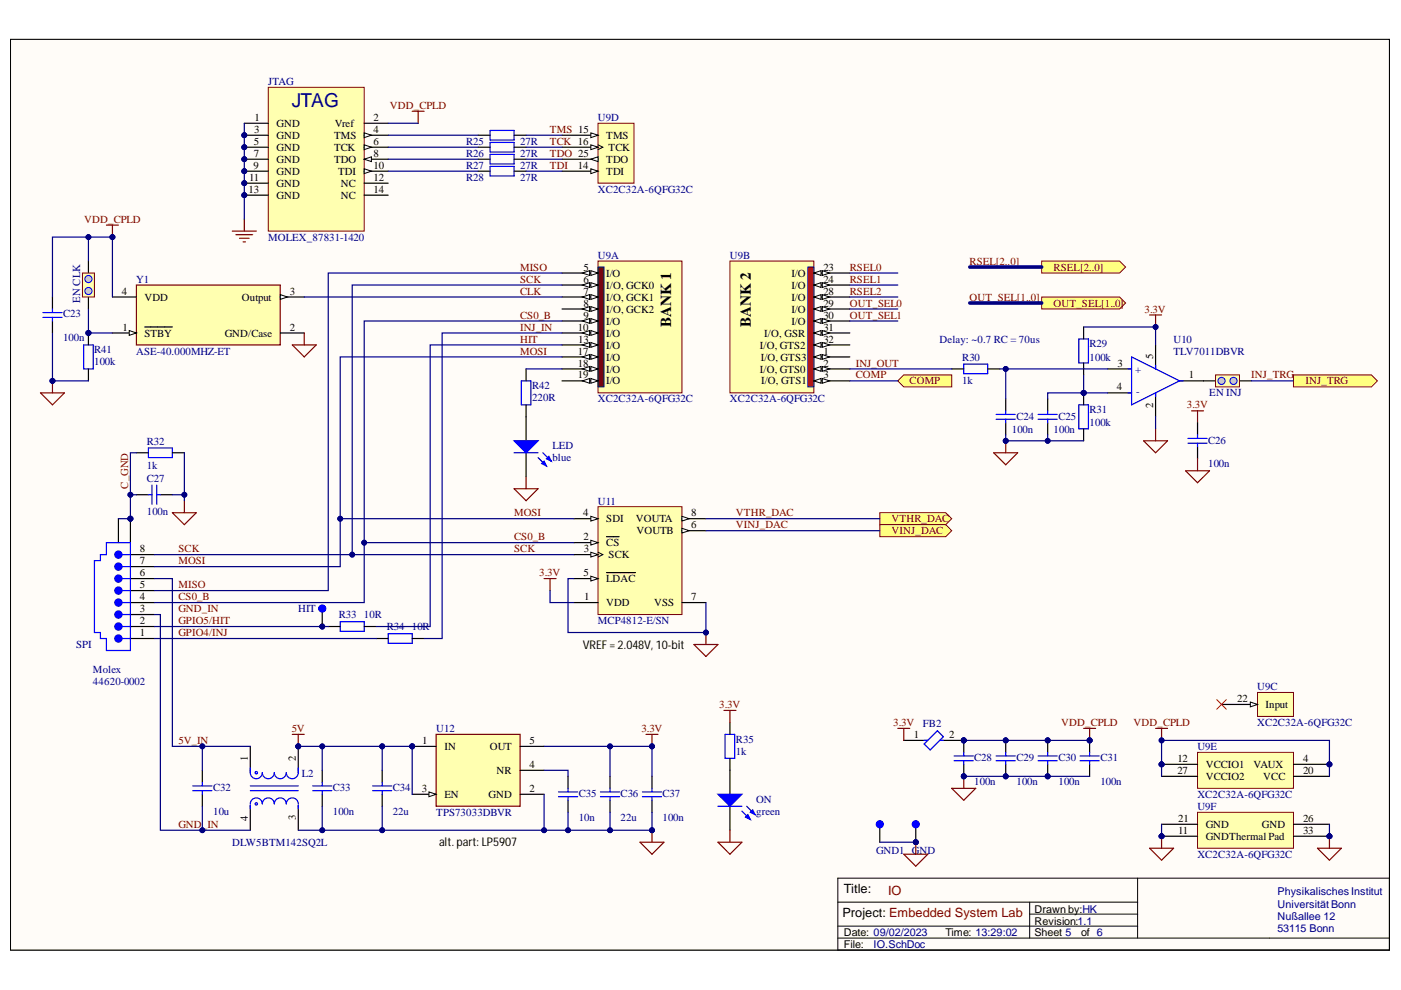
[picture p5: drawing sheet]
<svg xmlns="http://www.w3.org/2000/svg" width="297mm" height="210mm" viewBox="0 0 297 210" stroke-linecap="round" stroke-linejoin="round" font-family="sans-serif">
<defs><g id="words">
<text font-size="4.1" fill="#000080" x="61.9" y="22.7">JTAG</text>
<g font-size="3.2">
<text x="142.3" y="69.3" transform="rotate(-90 142.3 69.3)">BANK 1</text>
<text x="159.2" y="69.3" transform="rotate(-90 159.2 69.3)">BANK 2</text>
</g>
<g font-size="2.7">
<text x="178.9" y="189.4">Title:</text>
<text x="178.6" y="194.5">Project: Embedded System Lab</text>
</g>
<text font-size="2.7" fill="#800000" x="188.3" y="189.7">IO</text>
<g font-size="2.5">
<text x="123.5" y="137.5">VREF =2.048V, 10-bit</text>
<text x="93.1" y="179.4">alt. part: LP5907</text>
</g>
<g font-size="2.3" fill="#000080">
<text x="56.9" y="18">JTAG</text>
<text x="126.8" y="25.6">U9D</text>
<text x="98.8" y="30.8">R25</text>
<text x="98.8" y="33.3">R26</text>
<text x="98.8" y="35.8">R27</text>
<text x="110.3" y="30.8">27R</text>
<text x="110.3" y="33.3">27R</text>
<text x="110.3" y="35.8">27R</text>
<text x="98.8" y="38.4">R28</text>
<text x="110.3" y="38.4">27R</text>
<text x="126.8" y="40.9">XC2C32A-6QFG32C</text>
<text x="56.9" y="51.1">MOLEX_87831-1420</text>
<text x="28.9" y="60">Y1</text>
<text x="126.8" y="54.9">U9A</text>
<text x="154.8" y="54.9">U9B</text>
<text x="17" y="64.3" transform="rotate(-90 17 64.3)">EN CLK</text>
<text x="13.4" y="67.3">C23</text>
<text x="13.4" y="72.4">100n</text>
<text x="20" y="77.5">100k</text>
<text x="20" y="74.9">R41</text>
<text x="28.9" y="75.2">ASE-40.000MHZ-ET</text>
<text x="199.2" y="72.6">Delay: ~0.7 RC = 70us</text>
<text x="204" y="76.4">R30</text>
<text x="231" y="76.4">100k</text>
<text x="231" y="73.7">R29</text>
<text x="248.8" y="72.6">U10</text>
<text x="248.8" y="75.2">TLV7011DBVR</text>
<text x="112.8" y="82.5">R42</text>
<text x="204" y="81.5">1k</text>
<text x="240.7" y="79">+</text>
<text x="240.9" y="83.8">-</text>
<text x="112.8" y="85.1">220R</text>
<text x="126.8" y="85.3">XC2C32A-6QFG32C</text>
<text x="154.8" y="85.3">XC2C32A-6QFG32C</text>
<text x="215.5" y="89">C24</text>
<text x="224.4" y="89">C25</text>
<text x="231" y="87.6">R31</text>
<text x="256.4" y="84.1">EN INJ</text>
<text x="31.1" y="94.3">R32</text>
<text x="117.1" y="95.3">LED</text>
<text x="214.5" y="91.7">100n</text>
<text x="223.4" y="91.7">100n</text>
<text x="231" y="90.2">100k</text>
<text x="256.1" y="94">C26</text>
<text x="31.1" y="99.4">1k</text>
<text x="117.1" y="97.8">blue</text>
<text x="256.1" y="99.1">100n</text>
<text x="31.1" y="102.2">C27</text>
<text x="126.8" y="107">U11</text>
<text x="31.1" y="109.3">100n</text>
<text x="63.2" y="129.8">HIT</text>
<text x="71.8" y="131.1">R33</text>
<text x="77.2" y="131.1">10R</text>
<text x="16.2" y="137.4">SPI</text>
<text x="82" y="133.6">R34</text>
<text x="87.3" y="133.6">10R</text>
<text x="126.8" y="132.3">MCP4812-E/SN</text>
<text x="19.7" y="142.7">Molex</text>
<text x="19.7" y="145.3">44620-0002</text>
<text x="266.6" y="146.3">U9C</text>
<text x="92.5" y="155.3">U12</text>
<text x="195.6" y="154.2">FB2</text>
<text x="266.6" y="154">XC2C32A-6QFG32C</text>
<text x="156" y="160.1">1k</text>
<text x="156" y="157.5">R35</text>
<text x="206.6" y="161.3">C28</text>
<text x="215.5" y="161.3">C29</text>
<text x="224.4" y="161.3">C30</text>
<text x="233.3" y="161.3">C31</text>
<text x="253.9" y="159.1">U9E</text>
<text x="45.2" y="167.7">C32</text>
<text x="64" y="164.6">L2</text>
<text x="70.6" y="167.7">C33</text>
<text x="83.3" y="167.7">C34</text>
<text x="206.6" y="166.4">100n</text>
<text x="215.5" y="166.4">100n</text>
<text x="224.4" y="166.4">100n</text>
<text x="233.3" y="166.4">100n</text>
<text x="45.2" y="172.8">10u</text>
<text x="70.6" y="172.8">100n</text>
<text x="83.3" y="172.8">22u</text>
<text x="92.5" y="173">TPS73033DBVR</text>
<text x="122.7" y="169">C35</text>
<text x="131.6" y="169">C36</text>
<text x="140.5" y="169">C37</text>
<text x="160.4" y="170.2">ON</text>
<text x="160.4" y="172.8">green</text>
<text x="253.9" y="169.2">XC2C32A-6QFG32C</text>
<text x="253.9" y="171.8">U9F</text>
<text x="49.2" y="179.4">DLW5BTM142SQ2L</text>
<text x="122.7" y="174">10n</text>
<text x="131.6" y="174">22u</text>
<text x="140.5" y="174">100n</text>
<text x="185.7" y="181.1">GND1 GND</text>
<text x="253.9" y="181.9">XC2C32A-6QFG32C</text>
<text x="270.9" y="189.8">PhysikalischesInstitut</text>
<text x="270.9" y="195.1">Nußallee 12</text>
<text x="270.9" y="197.6">53115 Bonn</text>
<text x="270.9" y="192.6">UniversitätBonn</text>
<text x="185.2" y="201">IO.SchDoc</text>
</g>
<g font-size="2.3" fill="#800000">
<text x="82.7" y="23.1">VDD_CPLD</text>
<text x="116.6" y="28.2">TMS 15</text>
<text x="116.6" y="30.8">TCK 16</text>
<text x="116.6" y="33.3">TDO 25</text>
<text x="116.6" y="35.8">TDI</text>
<text x="17.9" y="47.3">VDD_CPLD</text>
<text x="110.3" y="57.4">MISO</text>
<text x="110.3" y="60">SCK</text>
<text x="180.2" y="57.4">RSEL0</text>
<text x="180.2" y="60">RSEL1</text>
<text x="205.5" y="56.1">RSEL[2..0]</text>
<text x="223.4" y="57.4">RSEL[2..0]</text>
<text x="110.3" y="62.5">CLK</text>
<text x="180.2" y="62.5">RSEL2</text>
<text x="180.2" y="65">OUT_SEL0</text>
<text x="205.5" y="63.8">OUT_SEL[1..0]</text>
<text x="223.4" y="65">OUT_SEL[1..0]</text>
<text x="110.3" y="67.6">CS0_B</text>
<text x="110.3" y="70.1">INJ_IN</text>
<text x="180.2" y="67.6">OUT_SEL1</text>
<text x="242.7" y="66.3">3.3V</text>
<text x="110.3" y="75.2">MOSI</text>
<text x="110.3" y="72.6">HIT</text>
<text x="181.4" y="77.7">INJ_OUT</text>
<text x="181.4" y="80.2">COMP</text>
<text x="192.8" y="81.5">COMP</text>
<text x="265.3" y="80.2">INJ_TRG</text>
<text x="276.8" y="81.5">INJ_TRG</text>
<text x="251.7" y="86.6">3.3V</text>
<text x="27.2" y="103.6" transform="rotate(-90 27.2 103.6)">C_GND</text>
<text x="109" y="109.5">MOSI</text>
<text x="156" y="109.5">VTHR_DAC</text>
<text x="156" y="112">VINJ_DAC</text>
<text x="189" y="110.8">VTHR_DAC</text>
<text x="189" y="113.3">VINJ_DAC</text>
<text x="37.8" y="119.7">MOSI</text>
<text x="37.8" y="117.1">SCK</text>
<text x="109" y="114.6">CS0_B</text>
<text x="109" y="117.1">SCK</text>
<text x="37.8" y="124.7">MISO</text>
<text x="114.3" y="122.2">3.3V</text>
<text x="37.8" y="127.3">CS0_B</text>
<text x="37.8" y="129.8">GND_IN</text>
<text x="37.8" y="132.3">GPIO5/HIT</text>
<text x="37.8" y="134.9">GPIO4/INJ</text>
<text x="61.9" y="155.3">5V</text>
<text x="136" y="155.3">3.3V</text>
<text x="152.5" y="150.2">3.3V</text>
<text x="189.4" y="154">3.3V</text>
<text x="225" y="154">VDD_CPLD</text>
<text x="240.3" y="154">VDD_CPLD</text>
<text x="37.8" y="157.8">5V_IN</text>
<text x="37.8" y="175.6">GND_IN</text>
</g>
<g font-size="2.3">
<text x="53.9" y="28.2">3</text>
<text x="54" y="25.6">1</text>
<text x="58.6" y="26.9">GND</text>
<text x="58.6" y="29.5">GND</text>
<text x="70.8" y="29.5">TMS</text>
<text x="71" y="26.9">Vref</text>
<text x="79.2" y="25.6">2</text>
<text x="79.2" y="28.2">4</text>
<text x="128.5" y="29.5">TMS</text>
<text x="53.7" y="35.8">9</text>
<text x="53.8" y="30.8">5</text>
<text x="53.8" y="33.3">7</text>
<text x="58.6" y="32">GND</text>
<text x="58.6" y="34.6">GND</text>
<text x="70.8" y="32">TCK</text>
<text x="70.8" y="34.6">TDO</text>
<text x="79.2" y="30.8">6</text>
<text x="79.2" y="33.3">8</text>
<text x="79.2" y="35.8">10</text>
<text x="122.5" y="35.8">14</text>
<text x="128.5" y="34.6">TDO</text>
<text x="129" y="32">TCK</text>
<text x="52.7" y="40.9">13</text>
<text x="52.8" y="38.4">11</text>
<text x="58.6" y="37.1">GND</text>
<text x="58.6" y="39.7">GND</text>
<text x="71.7" y="37.1">TDI</text>
<text x="72.3" y="39.7">NC</text>
<text x="79.2" y="38.4">12</text>
<text x="79.2" y="40.9">14</text>
<text x="128.5" y="37.1">TDI</text>
<text x="58.6" y="42.2">GND</text>
<text x="72.3" y="42.2">NC</text>
<text x="123.7" y="57.4">5</text>
<text x="123.7" y="60">6</text>
<text x="128.5" y="58.7">I/O</text>
<text x="167.8" y="58.7">I/O</text>
<text x="174.6" y="57.4">23</text>
<text x="174.6" y="60">24</text>
<text x="25.8" y="62.5">4</text>
<text x="30.6" y="63.8">VDD</text>
<text x="51.3" y="63.8">Output</text>
<text x="61.4" y="62.5">3</text>
<text x="123.7" y="62.5">7</text>
<text x="123.7" y="65">8</text>
<text x="128.5" y="61.2">I/O, GCK0</text>
<text x="128.5" y="63.8">I/O, GCK1</text>
<text x="167.8" y="61.2">I/O</text>
<text x="167.8" y="63.8">I/O</text>
<text x="174.6" y="62.5">28</text>
<text x="174.6" y="65">29</text>
<text x="26" y="70.1">1</text>
<text x="30.6" y="71.4">STBY</text>
<text x="47.6" y="71.4">GND/Case</text>
<text x="61.4" y="70.1">2</text>
<text x="122.5" y="70.1">10</text>
<text x="123.7" y="67.6">9</text>
<text x="128.5" y="66.3">I/O, GCK2</text>
<text x="128.5" y="68.8">I/O</text>
<text x="128.5" y="71.4">I/O</text>
<text x="162" y="71.4">I/O, GSR</text>
<text x="167.8" y="66.3">I/O</text>
<text x="167.8" y="68.8">I/O</text>
<text x="174.6" y="67.6">30</text>
<text x="174.6" y="70.1">31</text>
<text x="122.5" y="75.2">17</text>
<text x="122.5" y="77.7">18</text>
<text x="122.6" y="72.6">13</text>
<text x="128.5" y="73.9">I/O</text>
<text x="128.5" y="76.4">I/O</text>
<text x="161.1" y="73.9">I/O, GTS2</text>
<text x="161.3" y="76.4">I/O, GTS3</text>
<text x="174.6" y="72.6">32</text>
<text x="174.6" y="75.2">1</text>
<text x="174.6" y="77.7">2</text>
<text x="236.9" y="77.7">3</text>
<text x="244.5" y="76.2" transform="rotate(-90 244.5 76.2)">5</text>
<text x="122.5" y="80.2">19</text>
<text x="128.5" y="79">I/O</text>
<text x="128.5" y="81.5">I/O</text>
<text x="161.1" y="79">I/O, GTS0</text>
<text x="161.4" y="81.5">I/O, GTS1</text>
<text x="174.6" y="80.2">3</text>
<text x="236.8" y="82.8">4</text>
<text x="252.1" y="80.2">1</text>
<text x="244.5" y="86.4" transform="rotate(-90 244.5 86.4)">2</text>
<text x="123.6" y="109.5">4</text>
<text x="128.5" y="110.8">SDI</text>
<text x="134.8" y="110.8">VOUTA</text>
<text x="135" y="113.3">VOUTB</text>
<text x="146.6" y="109.5">8</text>
<text x="146.6" y="112">6</text>
<text x="29.6" y="117.1">8</text>
<text x="29.6" y="119.7">7</text>
<text x="123.7" y="114.6">2</text>
<text x="123.8" y="117.1">3</text>
<text x="128.5" y="115.9">CS</text>
<text x="129" y="118.4">SCK</text>
<text x="29.6" y="124.7">5</text>
<text x="29.6" y="122.2">6</text>
<text x="123.7" y="122.2">5</text>
<text x="128.5" y="123.5">LDAC</text>
<text x="29.6" y="129.8">3</text>
<text x="29.6" y="127.3">4</text>
<text x="123.9" y="127.3">1</text>
<text x="128.5" y="128.5">VDD</text>
<text x="138.7" y="128.5">VSS</text>
<text x="146.6" y="127.3">7</text>
<text x="29.6" y="132.3">2</text>
<text x="29.6" y="134.9">1</text>
<text x="262.3" y="148.9">22</text>
<text x="268.3" y="150.2">Input</text>
<text x="52.5" y="161.3" transform="rotate(-90 52.5 161.3)">1</text>
<text x="62.7" y="161.3" transform="rotate(-90 62.7 161.3)">2</text>
<text x="89.5" y="157.8">1</text>
<text x="94.3" y="159.1">IN</text>
<text x="103.8" y="159.1">OUT</text>
<text x="112.3" y="157.8">5</text>
<text x="193.8" y="156.5">1</text>
<text x="201.2" y="156.5">2</text>
<text x="249.6" y="161.6">12</text>
<text x="276.3" y="161.6">4</text>
<text x="89.4" y="167.9">3</text>
<text x="105.3" y="164.1">NR</text>
<text x="112.3" y="162.9">4</text>
<text x="112.3" y="167.9">2</text>
<text x="249.6" y="164.1">27</text>
<text x="255.6" y="162.9">VCCIO1</text>
<text x="255.6" y="165.4">VCCIO2</text>
<text x="265.8" y="162.9">VAUX</text>
<text x="267.8" y="165.4">VCC</text>
<text x="276.3" y="164.1">20</text>
<text x="62.7" y="173.9" transform="rotate(-90 62.7 173.9)">3</text>
<text x="94.3" y="169.2">EN</text>
<text x="103.6" y="169.2">GND</text>
<text x="52.5" y="174" transform="rotate(-90 52.5 174)">4</text>
<text x="249.8" y="176.8">11</text>
<text x="249.8" y="174.3">21</text>
<text x="255.6" y="178.1">GNDThermal Pad</text>
<text x="255.6" y="175.6">GND</text>
<text x="267.6" y="175.6">GND</text>
<text x="276.3" y="174.3">26</text>
<text x="276.3" y="176.8">33</text>
<text x="219.3" y="196.1">Revision:1.1</text>
<text x="219.3" y="193.6">Drawn by:HK</text>
<text x="178.9" y="198.4">Date: 09/02/2023</text>
<text x="178.9" y="201">File:</text>
<text x="200.5" y="198.4">Time: 13:29:02</text>
<text x="219.3" y="198.4">Sheet 5</text>
<text x="229.2" y="198.4">of 6</text>
</g>
</g></defs>
<path d="M2.2 8.4h292.4v193h-292.4z" fill-rule="evenodd" fill="#fffcf8"/>
<path d="M2.2 8.4h292.4v193h-292.4z" fill="none" stroke="#000" stroke-width=".21"/>
<path d="M2.2 8.4h292.4v193h-292.4z" fill-rule="evenodd" fill="#fffcf8"/>
<path d="M2.2 8.4h292.4v193h-292.4zM177.6 186.2h117v15.2h-117zM177.6 191.3h63.6M177.6 198.9h117M177.6 196.4h63.6M218.3 191.3v7.6M218.3 193.8h22.9M241.2 186.2v12.7" fill="none" stroke="#000" stroke-width=".21"/>
<circle cx="194.2" cy="178.6" r=".51" fill="#000080"/>
<circle cx="194.2" cy="178.6" r=".51" fill="none" stroke="#000080" stroke-width=".21"/>
<path d="M194.2 174.8v3.8" fill="none" stroke="#000" stroke-width=".25"/>
<circle cx="194.2" cy="178.6" r=".51" fill="#000080"/>
<circle cx="194.2" cy="178.6" r=".51" fill="none" stroke="#000080" stroke-width=".21"/>
<circle cx="194.2" cy="174.8" r=".76" fill="#00f"/>
<circle cx="194.2" cy="174.8" r=".76" fill="none" stroke="#00f" stroke-width=".21"/>
<path d="M186.5 174.8v3.8" fill="none" stroke="#000" stroke-width=".25"/>
<circle cx="186.5" cy="174.8" r=".76" fill="#00f"/>
<circle cx="186.5" cy="174.8" r=".76" fill="none" stroke="#00f" stroke-width=".21"/>
<path d="M194.2 178.6v2.5M191.6 181.1h5.1l-2.5 2.6z" fill="none" stroke="#800000" stroke-width=".25"/>
<circle cx="194.2" cy="178.6" r=".51" fill="#000080"/>
<circle cx="194.2" cy="178.6" r=".51" fill="none" stroke="#000080" stroke-width=".21"/>
<path d="M40.9 167.6h4M40.9 166.6h4M42.9 165.9v.7M42.9 167.6v.8M79 167.6h4.1M79 166.6h4.1M81 165.9v.7M81 167.6v.8" fill="none" stroke="#00f" stroke-width=".25"/>
<path d="M42.9 163.3v2.6M42.9 168.4v2.5M81 163.3v2.6M81 168.4v2.5" fill="none" stroke="#000" stroke-width=".25"/>
<circle cx="87.4" cy="158.2" r=".51" fill="#000080"/>
<circle cx="87.4" cy="158.2" r=".51" fill="none" stroke="#000080" stroke-width=".21"/>
<path d="M92.5 155.7h17.8v15.2h-17.8z" fill-rule="evenodd" fill="#ffffb0"/>
<path d="M92.5 155.7h17.8v15.2h-17.8z" fill="none" stroke="#800000" stroke-width=".25"/>
<path d="M87.4 168.4h5.1" fill="none" stroke="#000" stroke-width=".25"/>
<path d="M90.9 167.9l1.6 .5-1.6 .5z" fill="#f8fcff"/>
<path d="M90.9 167.9l1.6 .5-1.6 .5z" fill="none" stroke="#000" stroke-width=".21"/>
<path d="M87.4 158.2h5.1" fill="none" stroke="#000" stroke-width=".25"/>
<circle cx="87.4" cy="158.2" r=".51" fill="#000080"/>
<circle cx="87.4" cy="158.2" r=".51" fill="none" stroke="#000080" stroke-width=".21"/>
<path d="M110.3 158.2h5.1M110.3 163.3h5.1M110.3 168.4h5.1" fill="none" stroke="#000" stroke-width=".25"/>
<path d="M137 155.7h2.5M138.2 155.7v2.5" fill="none" stroke="#800000" stroke-width=".25"/>
<circle cx="138.2" cy="158.2" r=".51" fill="#000080"/>
<circle cx="138.2" cy="158.2" r=".51" fill="none" stroke="#000080" stroke-width=".21"/>
<path d="M127.3 168.9h4.1M127.3 167.9h4.1M129.3 167.1v.8M129.3 168.9v.8" fill="none" stroke="#00f" stroke-width=".25"/>
<path d="M129.3 164.6v2.5M129.3 169.7v2.5" fill="none" stroke="#000" stroke-width=".25"/>
<path d="M135.7 178.6h5.1l-2.6 2.5zM138.2 176v2.6" fill="none" stroke="#800000" stroke-width=".25"/>
<circle cx="138.2" cy="176" r=".51" fill="#000080"/>
<circle cx="138.2" cy="176" r=".51" fill="none" stroke="#000080" stroke-width=".21"/>
<path d="M126.8 107.4h17.8v22.9h-17.8z" fill-rule="evenodd" fill="#ffffb0"/>
<path d="M126.8 107.4h17.8v22.9h-17.8z" fill="none" stroke="#800000" stroke-width=".21"/>
<path d="M121.7 110h5.1" fill="none" stroke="#000" stroke-width=".25"/>
<path d="M125.3 109.5l1.5 .5-1.5 .5z" fill="#f8fcff"/>
<path d="M125.3 109.5l1.5 .5-1.5 .5z" fill="none" stroke="#000" stroke-width=".21"/>
<path d="M121.7 115.1h5.1M144.6 127.8h5.1" fill="none" stroke="#000" stroke-width=".25"/>
<path d="M125.3 114.5l1.5 .6-1.5 .5z" fill="#f8fcff"/>
<path d="M125.3 114.5l1.5 .6-1.5 .5z" fill="none" stroke="#000" stroke-width=".21"/>
<path d="M121.7 117.6h5.1M128.6 113.8h2.7" fill="none" stroke="#000" stroke-width=".25"/>
<path d="M125.3 117.1l1.5 .5-1.5 .5z" fill="#f8fcff"/>
<path d="M125.3 117.1l1.5 .5-1.5 .5zM126.8 117.1l1 .5-1 .5" fill="none" stroke="#000" stroke-width=".21"/>
<path d="M144.6 110h5.1M121.7 127.8h5.1" fill="none" stroke="#000" stroke-width=".25"/>
<path d="M144.6 109.5l1.5 .5-1.5 .5z" fill="#f8fcff"/>
<path d="M144.6 109.5l1.5 .5-1.5 .5z" fill="none" stroke="#000" stroke-width=".21"/>
<path d="M121.7 122.7h5.1" fill="none" stroke="#000" stroke-width=".25"/>
<path d="M125.3 122.2l1.5 .5-1.5 .5z" fill="#f8fcff"/>
<path d="M125.3 122.2l1.5 .5-1.5 .5z" fill="none" stroke="#000" stroke-width=".21"/>
<path d="M144.6 112.5h5.1M128.6 121.4h6.1" fill="none" stroke="#000" stroke-width=".25"/>
<path d="M144.6 112l1.5 .5-1.5 .5z" fill="#f8fcff"/>
<path d="M144.6 112l1.5 .5-1.5 .5z" fill="none" stroke="#000" stroke-width=".21"/>
<path d="M147.1 136.6h5.1l-2.5 2.6zM149.7 134.1v2.5" fill="none" stroke="#800000" stroke-width=".25"/>
<circle cx="149.7" cy="134.1" r=".51" fill="#000080"/>
<circle cx="149.7" cy="134.1" r=".51" fill="none" stroke="#000080" stroke-width=".21"/>
<path d="M66.3 167.6h4.1M66.3 166.6h4.1M68.3 165.9v.7M68.3 167.6v.8" fill="none" stroke="#00f" stroke-width=".25"/>
<path d="M68.3 163.3v2.6M68.3 168.4v2.5" fill="none" stroke="#000" stroke-width=".25"/>
<circle cx="63.2" cy="158.2" r=".51" fill="#000080"/>
<circle cx="63.2" cy="158.2" r=".51" fill="none" stroke="#000080" stroke-width=".21"/>
<path d="M63.2 158.2v5.1M53.1 170.9v5.1M63.2 170.9v5.1" fill="none" stroke="#000" stroke-width=".25"/>
<circle cx="63.2" cy="158.2" r=".51" fill="#000080"/>
<circle cx="63.2" cy="158.2" r=".51" fill="none" stroke="#000080" stroke-width=".21"/>
<path d="M53.1 158.2v5.1" fill="none" stroke="#000" stroke-width=".25"/>
<g fill="none" stroke="#00f" stroke-width=".25">
<path d="M53.1 162.8a1.77 1.77 0 0 0 .8 2.2 1.27 1.27 0 0 0 1.7-1.2 1.27 1.27 0 0 0 1.3 1.3 1.27 1.27 0 0 0 1.3-1.3 1.27 1.27 0 0 0 1.2 1.3 1.27 1.27 0 0 0 1.3-1.3 1.27 1.27 0 0 0 1.3 1.3 1.27 1.27 0 0 0 1.2-1.3v-1M53.1 170.4a1.27 1.27 0 0 1 1.2-1.2 1.27 1.27 0 0 1 1.3 1.2 1.27 1.27 0 0 1 1.3-1.2 1.27 1.27 0 0 1 1.3 1.2 1.27 1.27 0 0 1 1.2-1.2 1.27 1.27 0 0 1 1.3 1.2 1.27 1.27 0 0 1 1.3-1.2 1.27 1.27 0 0 1 1.2 1.2M53.1 166.6h10.1M53.1 167.6h10.1M53.1 170.7v.8M63.2 170.7v.8"/>
<circle cx="54.3" cy="170.4" r=".25"/>
<circle cx="54.3" cy="163.8" r=".25"/>
</g>
<path d="M62 155.7h2.5M63.2 155.7v2.5" fill="none" stroke="#800000" stroke-width=".25"/>
<circle cx="63.2" cy="158.2" r=".51" fill="#000080"/>
<circle cx="63.2" cy="158.2" r=".51" fill="none" stroke="#000080" stroke-width=".21"/>
<path d="M220.9 55.4h16.5l1.2 1.2-1.2 1.3h-16.5z" fill-rule="evenodd" fill="#ffff80"/>
<path d="M220.9 55.4h16.5l1.2 1.2-1.2 1.3h-16.5z" fill="none" stroke="#800000" stroke-width=".21"/>
<path d="M186.5 108.7h14l1.3 1.3-1.3 1.2h-14z" fill-rule="evenodd" fill="#ffff80"/>
<path d="M186.5 108.7h14l1.3 1.3-1.3 1.2h-14z" fill="none" stroke="#800000" stroke-width=".21"/>
<path d="M186.5 111.2h14l1.3 1.3-1.3 1.3h-14z" fill-rule="evenodd" fill="#ffff80"/>
<path d="M186.5 111.2h14l1.3 1.3-1.3 1.3h-14z" fill="none" stroke="#800000" stroke-width=".21"/>
<path d="M153.7 155.7h2.1v5.1h-2.1zM136.2 168.9h4.1M136.2 167.9h4.1M138.2 167.1v.8M138.2 168.9v.8" fill="none" stroke="#00f" stroke-width=".25"/>
<path d="M154.8 153.2v2.5M138.2 164.6v2.5M138.2 169.7v2.5M154.8 160.8v7.6M154.8 170.9v5.1" fill="none" stroke="#000" stroke-width=".25"/>
<path d="M152.2 168.4h5.1l-2.5 2.5z" fill="#00f"/>
<path d="M152.2 168.4h5.1l-2.5 2.5zM157.3 172l1.8 1.7" fill="none" stroke="#00f" stroke-width=".25"/>
<path d="M158.1 173.2l.5-.5 .5 1z" fill="#00f"/>
<path d="M152.2 170.9h5.1M158.1 173.2l.5-.5 .5 1zM158.3 170.9l1.8 1.8" fill="none" stroke="#00f" stroke-width=".25"/>
<path d="M159.1 172.2l.5-.5 .5 1z" fill="#00f"/>
<path d="M118.4 168.9h4.1M118.4 167.9h4.1M120.4 167.1v.8M120.4 168.9v.8M159.1 172.2l.5-.5 .5 1z" fill="none" stroke="#00f" stroke-width=".25"/>
<path d="M115.4 122.7h2.5M116.6 122.7v2.5M152.2 178.6h5.1l-2.5 2.5zM154.8 176v2.6" fill="none" stroke="#800000" stroke-width=".25"/>
<path d="M120.4 164.6v2.5M120.4 169.7v2.5" fill="none" stroke="#000" stroke-width=".25"/>
<circle cx="27.6" cy="110" r=".51" fill="#000080"/>
<circle cx="27.6" cy="110" r=".51" fill="none" stroke="#000080" stroke-width=".21"/>
<path d="M27.6 110v5.1" fill="none" stroke="#000" stroke-width=".25"/>
<circle cx="27.6" cy="110" r=".51" fill="#000080"/>
<circle cx="27.6" cy="110" r=".51" fill="none" stroke="#000080" stroke-width=".21"/>
<path d="M25.1 110v5.1M27.6 117.6h5.1M27.6 125.2h5.1M27.6 122.7h5.1M27.6 120.1h5.1M27.6 132.8h5.1M27.6 130.3h5.1M27.6 127.8h5.1M27.6 135.4h5.1" fill="none" stroke="#000" stroke-width=".25"/>
<path d="M25.9 132.8h1.7" fill="none" stroke="#00f" stroke-width=".25"/>
<circle cx="25.1" cy="132.8" r=".76" fill="#00f"/>
<g fill="none" stroke="#00f" stroke-width=".25">
<path d="M25.9 127.8h1.7"/>
<circle cx="25.1" cy="132.8" r=".76"/>
</g>
<circle cx="25.1" cy="127.8" r=".76" fill="#00f"/>
<g fill="none" stroke="#00f" stroke-width=".25">
<path d="M25.9 130.3h1.7"/>
<circle cx="25.1" cy="127.8" r=".76"/>
</g>
<circle cx="25.1" cy="130.3" r=".76" fill="#00f"/>
<g fill="none" stroke="#00f" stroke-width=".25">
<path d="M25.9 135.4h1.7"/>
<circle cx="25.1" cy="130.3" r=".76"/>
</g>
<circle cx="25.1" cy="135.4" r=".76" fill="#00f"/>
<g fill="none" stroke="#00f" stroke-width=".25">
<path d="M25.9 125.2h1.7"/>
<circle cx="25.1" cy="135.4" r=".76"/>
</g>
<circle cx="25.1" cy="125.2" r=".76" fill="#00f"/>
<g fill="none" stroke="#00f" stroke-width=".25">
<path d="M25.9 122.7h1.7"/>
<circle cx="25.1" cy="125.2" r=".76"/>
</g>
<circle cx="25.1" cy="122.7" r=".76" fill="#00f"/>
<g fill="none" stroke="#00f" stroke-width=".25">
<path d="M25.9 120.1h1.7"/>
<circle cx="25.1" cy="122.7" r=".76"/>
</g>
<circle cx="25.1" cy="120.1" r=".76" fill="#00f"/>
<g fill="none" stroke="#00f" stroke-width=".25">
<path d="M25.9 117.6h1.7"/>
<circle cx="25.1" cy="120.1" r=".76"/>
</g>
<circle cx="25.1" cy="117.6" r=".76" fill="#00f"/>
<g fill="none" stroke="#00f" stroke-width=".25">
<path d="M204.3 77.2h5.1v2h-5.1zM211.2 88.9h4.1M211.2 87.9h4.1M213.2 87.1v.8M213.2 88.9v.8M22.6 115.1h5v22.8h-5v-2.5h-1.3v-1.3h-1.3v-15.2h1.3v-1.3h1.3z"/>
<circle cx="25.1" cy="117.6" r=".76"/>
</g>
<path d="M210.7 96h5.1l-2.6 2.5zM213.2 93.5v2.5M242.5 93.5h5l-2.5 2.5zM245 90.9v2.6" fill="none" stroke="#800000" stroke-width=".25"/>
<path d="M201.8 78.2h2.5M209.4 78.2h2.6M213.2 84.6v2.5M213.2 89.7v2.5" fill="none" stroke="#000" stroke-width=".25"/>
<circle cx="213.2" cy="93.5" r=".51" fill="#000080"/>
<circle cx="213.2" cy="93.5" r=".51" fill="none" stroke="#000080" stroke-width=".21"/>
<circle cx="229.8" cy="83.3" r=".51" fill="#000080"/>
<circle cx="229.8" cy="83.3" r=".51" fill="none" stroke="#000080" stroke-width=".21"/>
<path d="M228.7 85.8h2.1v5.1h-2.1z" fill="none" stroke="#00f" stroke-width=".25"/>
<path d="M229.8 83.3v2.5M229.8 90.9v2.6" fill="none" stroke="#000" stroke-width=".25"/>
<circle cx="229.8" cy="83.3" r=".51" fill="#000080"/>
<circle cx="229.8" cy="83.3" r=".51" fill="none" stroke="#000080" stroke-width=".21"/>
<g fill="none" stroke="#00f" stroke-width=".25">
<path d="M228.7 71.9h2.1v5h-2.1zM239.2 78.2h.7M239.9 75.7l10.2 5.1-10.2 5zM245 77.5v.7M220.1 88.9h4.1M220.1 87.9h4.1M222.1 87.1v.8M222.1 88.9v.8M239.2 83.3h.7M245 83.3v.8M250.1 80.8h.8M251.9 94h4"/>
<path d="M251.9 93h4M253.9 92.2v.8M253.9 94v.7"/>
</g>
<path d="M229.8 69.3v2.6M229.8 76.9v2.6M234.8 78.2h5.1M245 73.1v5.1M222.1 84.6v2.5M222.1 89.7v2.5M234.8 83.3h5.1M245 83.3v5.1M250.1 80.8h5.1M253.9 89.7v2.5M253.9 94.7v2.6" fill="none" stroke="#000" stroke-width=".25"/>
<path d="M243.7 66.8h2.6M245 66.8v2.5M251.4 99.8h5l-2.5 2.6zM252.6 87.1h2.6M253.9 87.1v2.6M253.9 97.3v2.5" fill="none" stroke="#800000" stroke-width=".25"/>
<circle cx="245" cy="69.3" r=".51" fill="#000080"/>
<circle cx="245" cy="69.3" r=".51" fill="none" stroke="#000080" stroke-width=".21"/>
<path d="M31.5 95h5v2h-5zM31.5 104.9h.7M32.2 102.9v4M33.2 102.9v4M33.2 104.9h.8" fill="none" stroke="#00f" stroke-width=".25"/>
<path d="M28.9 96h2.6M36.5 96h2.6M28.9 104.9h2.6M34 104.9h2.5" fill="none" stroke="#000" stroke-width=".25"/>
<path d="M36.5 108.7h5.1l-2.5 2.5zM39.1 106.2v2.5" fill="none" stroke="#800000" stroke-width=".25"/>
<path d="M220.9 63h16.5l1.2 1.2-1.2 1.3h-16.5z" fill-rule="evenodd" fill="#ffff80"/>
<path d="M220.9 63h16.5l1.2 1.2-1.2 1.3h-16.5z" fill="none" stroke="#800000" stroke-width=".21"/>
<path d="M72.1 131.8h5.1v2.1h-5.1z" fill="none" stroke="#00f" stroke-width=".25"/>
<path d="M69.6 132.8h2.5M77.2 132.8h2.6" fill="none" stroke="#000" stroke-width=".25"/>
<path d="M274.2 79.5h16.6l1.2 1.3-1.2 1.2h-16.6z" fill-rule="evenodd" fill="#ffff80"/>
<path d="M274.2 79.5h16.6l1.2 1.3-1.2 1.2h-16.6z" fill="none" stroke="#800000" stroke-width=".21"/>
<path d="M126.8 55.3h17.8v28h-17.8z" fill-rule="evenodd" fill="#ffffb0"/>
<path d="M126.8 55.3h17.8v28h-17.8z" fill="none" stroke="#800000" stroke-width=".21"/>
<path d="M126.8 56.6h1.3v25.4h-1.3z" fill-rule="evenodd" fill="#800000"/>
<path d="M126.8 56.6h1.3v25.4h-1.3z" fill="none" stroke="#000080" stroke-width=".21"/>
<path d="M119.2 57.9h7.6" fill="none" stroke="#000" stroke-width=".25"/>
<path d="M125.3 57.4l1.5 .5-1.5 .5z" fill="#f8fcff"/>
<path d="M125.3 57.4l1.5 .5-1.5 .5z" fill="none" stroke="#000" stroke-width=".21"/>
<path d="M123.5 57.9l1.5-.5v1z" fill="#f8fcff"/>
<path d="M123.5 57.9l1.5-.5v1z" fill="none" stroke="#000" stroke-width=".21"/>
<path d="M119.2 60.4h7.6" fill="none" stroke="#000" stroke-width=".25"/>
<path d="M125.3 59.9l1.5 .5-1.5 .5z" fill="#f8fcff"/>
<path d="M125.3 59.9l1.5 .5-1.5 .5z" fill="none" stroke="#000" stroke-width=".21"/>
<path d="M123.5 60.4l1.5-.5v1z" fill="#f8fcff"/>
<path d="M123.5 60.4l1.5-.5v1z" fill="none" stroke="#000" stroke-width=".21"/>
<path d="M119.2 63h7.6" fill="none" stroke="#000" stroke-width=".25"/>
<path d="M125.3 62.5l1.5 .5-1.5 .5z" fill="#f8fcff"/>
<path d="M125.3 62.5l1.5 .5-1.5 .5z" fill="none" stroke="#000" stroke-width=".21"/>
<path d="M123.5 63l1.5-.5v1z" fill="#f8fcff"/>
<path d="M123.5 63l1.5-.5v1z" fill="none" stroke="#000" stroke-width=".21"/>
<path d="M119.2 65.5h7.6" fill="none" stroke="#000" stroke-width=".25"/>
<path d="M125.3 65l1.5 .5-1.5 .5z" fill="#f8fcff"/>
<path d="M125.3 65l1.5 .5-1.5 .5z" fill="none" stroke="#000" stroke-width=".21"/>
<path d="M123.5 65.5l1.5-.5v1z" fill="#f8fcff"/>
<path d="M123.5 65.5l1.5-.5v1z" fill="none" stroke="#000" stroke-width=".21"/>
<path d="M119.2 68.1h7.6" fill="none" stroke="#000" stroke-width=".25"/>
<path d="M125.3 67.5l1.5 .6-1.5 .5z" fill="#f8fcff"/>
<path d="M125.3 67.5l1.5 .6-1.5 .5z" fill="none" stroke="#000" stroke-width=".21"/>
<path d="M123.5 68.1l1.5-.6v1.1z" fill="#f8fcff"/>
<path d="M123.5 68.1l1.5-.6v1.1z" fill="none" stroke="#000" stroke-width=".21"/>
<path d="M119.2 70.6h7.6" fill="none" stroke="#000" stroke-width=".25"/>
<path d="M125.3 70.1l1.5 .5-1.5 .5z" fill="#f8fcff"/>
<path d="M125.3 70.1l1.5 .5-1.5 .5z" fill="none" stroke="#000" stroke-width=".21"/>
<path d="M123.5 70.6l1.5-.5v1z" fill="#f8fcff"/>
<path d="M123.5 70.6l1.5-.5v1z" fill="none" stroke="#000" stroke-width=".21"/>
<path d="M119.2 73.1h7.6" fill="none" stroke="#000" stroke-width=".25"/>
<path d="M125.3 72.6l1.5 .5-1.5 .5z" fill="#f8fcff"/>
<path d="M125.3 72.6l1.5 .5-1.5 .5z" fill="none" stroke="#000" stroke-width=".21"/>
<path d="M123.5 73.1l1.5-.5v1z" fill="#f8fcff"/>
<path d="M123.5 73.1l1.5-.5v1z" fill="none" stroke="#000" stroke-width=".21"/>
<path d="M119.2 75.7h7.6" fill="none" stroke="#000" stroke-width=".25"/>
<path d="M125.3 75.2l1.5 .5-1.5 .5z" fill="#f8fcff"/>
<path d="M125.3 75.2l1.5 .5-1.5 .5z" fill="none" stroke="#000" stroke-width=".21"/>
<path d="M123.5 75.7l1.5-.5v1z" fill="#f8fcff"/>
<path d="M123.5 75.7l1.5-.5v1z" fill="none" stroke="#000" stroke-width=".21"/>
<path d="M119.2 78.2h7.6" fill="none" stroke="#000" stroke-width=".25"/>
<path d="M125.3 77.7l1.5 .5-1.5 .5z" fill="#f8fcff"/>
<path d="M125.3 77.7l1.5 .5-1.5 .5z" fill="none" stroke="#000" stroke-width=".21"/>
<path d="M123.5 78.2l1.5-.5v1z" fill="#f8fcff"/>
<path d="M123.5 78.2l1.5-.5v1z" fill="none" stroke="#000" stroke-width=".21"/>
<path d="M119.2 80.8h7.6" fill="none" stroke="#000" stroke-width=".25"/>
<path d="M125.3 80.2l1.5 .6-1.5 .5z" fill="#f8fcff"/>
<path d="M125.3 80.2l1.5 .6-1.5 .5z" fill="none" stroke="#000" stroke-width=".21"/>
<path d="M123.5 80.8l1.5-.6v1.1z" fill="#f8fcff"/>
<path d="M123.5 80.8l1.5-.6v1.1z" fill="none" stroke="#000" stroke-width=".21"/>
<path d="M154.8 55.3h17.7v28h-17.7z" fill-rule="evenodd" fill="#ffffb0"/>
<path d="M154.8 55.3h17.7v28h-17.7z" fill="none" stroke="#800000" stroke-width=".21"/>
<path d="M171.3 56.6h1.2v25.4h-1.2z" fill-rule="evenodd" fill="#f00"/>
<path d="M171.3 56.6h1.2v25.4h-1.2z" fill="none" stroke="#000080" stroke-width=".21"/>
<path d="M172.5 57.9h7.7" fill="none" stroke="#000" stroke-width=".25"/>
<path d="M172.5 57.9l1.6-.5v1z" fill="#f8fcff"/>
<path d="M172.5 57.9l1.6-.5v1z" fill="none" stroke="#000" stroke-width=".21"/>
<path d="M174.3 57.4l1.6 .5-1.6 .5z" fill="#f8fcff"/>
<path d="M174.3 57.4l1.6 .5-1.6 .5z" fill="none" stroke="#000" stroke-width=".21"/>
<path d="M172.5 60.4h7.7" fill="none" stroke="#000" stroke-width=".25"/>
<path d="M172.5 60.4l1.6-.5v1z" fill="#f8fcff"/>
<path d="M172.5 60.4l1.6-.5v1z" fill="none" stroke="#000" stroke-width=".21"/>
<path d="M174.3 59.9l1.6 .5-1.6 .5z" fill="#f8fcff"/>
<path d="M174.3 59.9l1.6 .5-1.6 .5z" fill="none" stroke="#000" stroke-width=".21"/>
<path d="M172.5 63h7.7" fill="none" stroke="#000" stroke-width=".25"/>
<path d="M172.5 63l1.6-.5v1z" fill="#f8fcff"/>
<path d="M172.5 63l1.6-.5v1z" fill="none" stroke="#000" stroke-width=".21"/>
<path d="M174.3 62.5l1.6 .5-1.6 .5z" fill="#f8fcff"/>
<path d="M174.3 62.5l1.6 .5-1.6 .5z" fill="none" stroke="#000" stroke-width=".21"/>
<path d="M172.5 65.5h7.7" fill="none" stroke="#000" stroke-width=".25"/>
<path d="M172.5 65.5l1.6-.5v1z" fill="#f8fcff"/>
<path d="M172.5 65.5l1.6-.5v1z" fill="none" stroke="#000" stroke-width=".21"/>
<path d="M174.3 65l1.6 .5-1.6 .5z" fill="#f8fcff"/>
<path d="M174.3 65l1.6 .5-1.6 .5z" fill="none" stroke="#000" stroke-width=".21"/>
<path d="M172.5 68.1h7.7" fill="none" stroke="#000" stroke-width=".25"/>
<path d="M172.5 68.1l1.6-.5v1z" fill="#f8fcff"/>
<path d="M172.5 68.1l1.6-.5v1z" fill="none" stroke="#000" stroke-width=".21"/>
<path d="M174.3 67.6l1.6 .5-1.6 .5z" fill="#f8fcff"/>
<path d="M174.3 67.6l1.6 .5-1.6 .5z" fill="none" stroke="#000" stroke-width=".21"/>
<path d="M172.5 70.6h7.7" fill="none" stroke="#000" stroke-width=".25"/>
<path d="M172.5 70.6l1.6-.5v1z" fill="#f8fcff"/>
<path d="M172.5 70.6l1.6-.5v1z" fill="none" stroke="#000" stroke-width=".21"/>
<path d="M174.3 70.1l1.6 .5-1.6 .5z" fill="#f8fcff"/>
<path d="M174.3 70.1l1.6 .5-1.6 .5z" fill="none" stroke="#000" stroke-width=".21"/>
<path d="M172.5 73.1h7.7" fill="none" stroke="#000" stroke-width=".25"/>
<path d="M172.5 73.1l1.6-.5v1z" fill="#f8fcff"/>
<path d="M172.5 73.1l1.6-.5v1z" fill="none" stroke="#000" stroke-width=".21"/>
<path d="M174.3 72.6l1.6 .5-1.6 .5z" fill="#f8fcff"/>
<path d="M174.3 72.6l1.6 .5-1.6 .5z" fill="none" stroke="#000" stroke-width=".21"/>
<path d="M172.5 75.7h7.7" fill="none" stroke="#000" stroke-width=".25"/>
<path d="M172.5 75.7l1.6-.5v1z" fill="#f8fcff"/>
<path d="M172.5 75.7l1.6-.5v1z" fill="none" stroke="#000" stroke-width=".21"/>
<path d="M174.3 75.2l1.6 .5-1.6 .5z" fill="#f8fcff"/>
<path d="M174.3 75.2l1.6 .5-1.6 .5z" fill="none" stroke="#000" stroke-width=".21"/>
<path d="M172.5 78.2h7.7" fill="none" stroke="#000" stroke-width=".25"/>
<path d="M172.5 78.2l1.6-.5v1z" fill="#f8fcff"/>
<path d="M172.5 78.2l1.6-.5v1z" fill="none" stroke="#000" stroke-width=".21"/>
<path d="M174.3 77.7l1.6 .5-1.6 .5z" fill="#f8fcff"/>
<path d="M174.3 77.7l1.6 .5-1.6 .5z" fill="none" stroke="#000" stroke-width=".21"/>
<path d="M172.5 80.8h7.7" fill="none" stroke="#000" stroke-width=".25"/>
<path d="M172.5 80.8l1.6-.6v1.1z" fill="#f8fcff"/>
<path d="M172.5 80.8l1.6-.6v1.1z" fill="none" stroke="#000" stroke-width=".21"/>
<path d="M174.3 80.2l1.6 .6-1.6 .5z" fill="#f8fcff"/>
<path d="M174.3 80.2l1.6 .6-1.6 .5z" fill="none" stroke="#000" stroke-width=".21"/>
<path d="M266.6 146.8h7.6v5.1h-7.6z" fill-rule="evenodd" fill="#ffffb0"/>
<path d="M266.6 146.8h7.6v5.1h-7.6z" fill="none" stroke="#800000" stroke-width=".21"/>
<path d="M259 149.4h7.6" fill="none" stroke="#000" stroke-width=".25"/>
<path d="M265.1 148.8l1.5 .6-1.5 .5z" fill="#f8fcff"/>
<path d="M265.1 148.8l1.5 .6-1.5 .5z" fill="none" stroke="#000" stroke-width=".21"/>
<path d="M126.8 26.1h7.6v12.7h-7.6z" fill-rule="evenodd" fill="#ffffb0"/>
<path d="M126.8 26.1h7.6v12.7h-7.6z" fill="none" stroke="#800000" stroke-width=".21"/>
<path d="M119.2 31.2h7.6" fill="none" stroke="#000" stroke-width=".25"/>
<path d="M125.3 30.7l1.5 .5-1.5 .5z" fill="#f8fcff"/>
<path d="M125.3 30.7l1.5 .5-1.5 .5zM126.8 30.7l1 .5-1 .5" fill="none" stroke="#000" stroke-width=".21"/>
<path d="M119.2 36.3h7.6" fill="none" stroke="#000" stroke-width=".25"/>
<path d="M125.3 35.8l1.5 .5-1.5 .5z" fill="#f8fcff"/>
<path d="M125.3 35.8l1.5 .5-1.5 .5z" fill="none" stroke="#000" stroke-width=".21"/>
<path d="M119.2 33.8h7.6" fill="none" stroke="#000" stroke-width=".25"/>
<path d="M125.3 33.8l1.5-.6v1.1z" fill="#f8fcff"/>
<path d="M125.3 33.8l1.5-.6v1.1z" fill="none" stroke="#000" stroke-width=".21"/>
<path d="M119.2 28.7h7.6" fill="none" stroke="#000" stroke-width=".25"/>
<path d="M125.3 28.2l1.5 .5-1.5 .5z" fill="#f8fcff"/>
<path d="M125.3 28.2l1.5 .5-1.5 .5z" fill="none" stroke="#000" stroke-width=".21"/>
<circle cx="281.9" cy="162.1" r=".51" fill="#000080"/>
<circle cx="281.9" cy="162.1" r=".51" fill="none" stroke="#000080" stroke-width=".21"/>
<circle cx="246.3" cy="162.1" r=".51" fill="#000080"/>
<circle cx="246.3" cy="162.1" r=".51" fill="none" stroke="#000080" stroke-width=".21"/>
<path d="M253.9 159.5h20.3v7.6h-20.3z" fill-rule="evenodd" fill="#ffffb0"/>
<path d="M253.9 159.5h20.3v7.6h-20.3z" fill="none" stroke="#800000" stroke-width=".21"/>
<path d="M274.2 162.1h7.7" fill="none" stroke="#000" stroke-width=".25"/>
<circle cx="281.9" cy="162.1" r=".51" fill="#000080"/>
<circle cx="281.9" cy="162.1" r=".51" fill="none" stroke="#000080" stroke-width=".21"/>
<path d="M246.3 162.1h7.6M274.2 164.6h7.7" fill="none" stroke="#000" stroke-width=".25"/>
<circle cx="246.3" cy="162.1" r=".51" fill="#000080"/>
<circle cx="246.3" cy="162.1" r=".51" fill="none" stroke="#000080" stroke-width=".21"/>
<path d="M246.3 164.6h7.6" fill="none" stroke="#000" stroke-width=".25"/>
<circle cx="246.3" cy="177.3" r=".51" fill="#000080"/>
<circle cx="246.3" cy="177.3" r=".51" fill="none" stroke="#000080" stroke-width=".21"/>
<circle cx="281.9" cy="177.3" r=".51" fill="#000080"/>
<circle cx="281.9" cy="177.3" r=".51" fill="none" stroke="#000080" stroke-width=".21"/>
<path d="M253.9 172.2h20.3v7.6h-20.3z" fill-rule="evenodd" fill="#ffffb0"/>
<path d="M253.9 172.2h20.3v7.6h-20.3z" fill="none" stroke="#800000" stroke-width=".21"/>
<path d="M246.3 177.3h7.6M274.2 174.8h7.7" fill="none" stroke="#000" stroke-width=".25"/>
<circle cx="246.3" cy="177.3" r=".51" fill="#000080"/>
<circle cx="246.3" cy="177.3" r=".51" fill="none" stroke="#000080" stroke-width=".21"/>
<path d="M246.3 174.8h7.6M274.2 177.3h7.7" fill="none" stroke="#000" stroke-width=".25"/>
<circle cx="281.9" cy="177.3" r=".51" fill="#000080"/>
<circle cx="281.9" cy="177.3" r=".51" fill="none" stroke="#000080" stroke-width=".21"/>
<path d="M82.3 134.4h5.1v2h-5.1z" fill="none" stroke="#00f" stroke-width=".25"/>
<path d="M79.8 135.4h2.5M87.4 135.4h2.5" fill="none" stroke="#000" stroke-width=".25"/>
<path d="M258 148.3l2 2.1M260 148.3l-2 2.1" fill="none" stroke="#f00" stroke-width=".21"/>
<circle cx="213.2" cy="157" r=".51" fill="#000080"/>
<circle cx="213.2" cy="157" r=".51" fill="none" stroke="#000080" stroke-width=".21"/>
<circle cx="213.2" cy="164.6" r=".51" fill="#000080"/>
<circle cx="213.2" cy="164.6" r=".51" fill="none" stroke="#000080" stroke-width=".21"/>
<path d="M211.2 161.3h4.1M211.2 160.3h4.1" fill="none" stroke="#00f" stroke-width=".25"/>
<path d="M213.2 157v2.5" fill="none" stroke="#000" stroke-width=".25"/>
<circle cx="213.2" cy="157" r=".51" fill="#000080"/>
<circle cx="213.2" cy="157" r=".51" fill="none" stroke="#000080" stroke-width=".21"/>
<path d="M213.2 162.1v2.5" fill="none" stroke="#000" stroke-width=".25"/>
<circle cx="213.2" cy="164.6" r=".51" fill="#000080"/>
<circle cx="213.2" cy="164.6" r=".51" fill="none" stroke="#000080" stroke-width=".21"/>
<path d="M213.2 159.5v.8M213.2 161.3v.8" fill="none" stroke="#00f" stroke-width=".25"/>
<circle cx="204.3" cy="157" r=".51" fill="#000080"/>
<circle cx="204.3" cy="157" r=".51" fill="none" stroke="#000080" stroke-width=".21"/>
<circle cx="204.3" cy="164.6" r=".51" fill="#000080"/>
<circle cx="204.3" cy="164.6" r=".51" fill="none" stroke="#000080" stroke-width=".21"/>
<path d="M202.3 161.3h4.1M202.3 160.3h4.1" fill="none" stroke="#00f" stroke-width=".25"/>
<path d="M204.3 157v2.5" fill="none" stroke="#000" stroke-width=".25"/>
<circle cx="204.3" cy="157" r=".51" fill="#000080"/>
<circle cx="204.3" cy="157" r=".51" fill="none" stroke="#000080" stroke-width=".21"/>
<path d="M204.3 162.1v2.5" fill="none" stroke="#000" stroke-width=".25"/>
<circle cx="204.3" cy="164.6" r=".51" fill="#000080"/>
<circle cx="204.3" cy="164.6" r=".51" fill="none" stroke="#000080" stroke-width=".21"/>
<path d="M204.3 159.5v.8M204.3 161.3v.8" fill="none" stroke="#00f" stroke-width=".25"/>
<circle cx="222.1" cy="157" r=".51" fill="#000080"/>
<circle cx="222.1" cy="157" r=".51" fill="none" stroke="#000080" stroke-width=".21"/>
<circle cx="222.1" cy="164.6" r=".51" fill="#000080"/>
<circle cx="222.1" cy="164.6" r=".51" fill="none" stroke="#000080" stroke-width=".21"/>
<path d="M220.1 161.3h4.1M220.1 160.3h4.1" fill="none" stroke="#00f" stroke-width=".25"/>
<path d="M222.1 157v2.5" fill="none" stroke="#000" stroke-width=".25"/>
<circle cx="222.1" cy="157" r=".51" fill="#000080"/>
<circle cx="222.1" cy="157" r=".51" fill="none" stroke="#000080" stroke-width=".21"/>
<path d="M222.1 162.1v2.5" fill="none" stroke="#000" stroke-width=".25"/>
<circle cx="222.1" cy="164.6" r=".51" fill="#000080"/>
<circle cx="222.1" cy="164.6" r=".51" fill="none" stroke="#000080" stroke-width=".21"/>
<path d="M222.1 159.5v.8M222.1 161.3v.8" fill="none" stroke="#00f" stroke-width=".25"/>
<circle cx="231" cy="157" r=".51" fill="#000080"/>
<circle cx="231" cy="157" r=".51" fill="none" stroke="#000080" stroke-width=".21"/>
<path d="M229 161.3h4.1M229 160.3h4.1" fill="none" stroke="#00f" stroke-width=".25"/>
<path d="M231 157v2.5" fill="none" stroke="#000" stroke-width=".25"/>
<circle cx="231" cy="157" r=".51" fill="#000080"/>
<circle cx="231" cy="157" r=".51" fill="none" stroke="#000080" stroke-width=".21"/>
<path d="M231 162.1v2.5" fill="none" stroke="#000" stroke-width=".25"/>
<path d="M231 159.5v.8M231 161.3v.8" fill="none" stroke="#00f" stroke-width=".25"/>
<circle cx="204.3" cy="157" r=".51" fill="#000080"/>
<circle cx="204.3" cy="157" r=".51" fill="none" stroke="#000080" stroke-width=".21"/>
<path d="M191.6 157h5.1M199.2 157h5.1" fill="none" stroke="#000" stroke-width=".25"/>
<circle cx="204.3" cy="157" r=".51" fill="#000080"/>
<circle cx="204.3" cy="157" r=".51" fill="none" stroke="#000080" stroke-width=".21"/>
<path d="M195.9 157.7l2.8-2.8 1.3 1.3-2.8 2.8zM195.9 157h.8M199.2 157h.8" fill="none" stroke="#00f" stroke-width=".25"/>
<path d="M190.4 154.4h2.5M191.6 154.4v2.6M201.8 167.1h5.1l-2.6 2.6zM204.3 164.6v2.5" fill="none" stroke="#800000" stroke-width=".25"/>
<circle cx="204.3" cy="164.6" r=".51" fill="#000080"/>
<circle cx="204.3" cy="164.6" r=".51" fill="none" stroke="#000080" stroke-width=".21"/>
<path d="M243.7 179.8h5.1l-2.5 2.6zM246.3 177.3v2.5" fill="none" stroke="#800000" stroke-width=".25"/>
<circle cx="246.3" cy="177.3" r=".51" fill="#000080"/>
<circle cx="246.3" cy="177.3" r=".51" fill="none" stroke="#000080" stroke-width=".21"/>
<path d="M279.3 179.8h5.1l-2.5 2.6zM281.9 177.3v2.5" fill="none" stroke="#800000" stroke-width=".25"/>
<circle cx="281.9" cy="177.3" r=".51" fill="#000080"/>
<circle cx="281.9" cy="177.3" r=".51" fill="none" stroke="#000080" stroke-width=".21"/>
<circle cx="51.8" cy="28.7" r=".51" fill="#000080"/>
<circle cx="51.8" cy="28.7" r=".51" fill="none" stroke="#000080" stroke-width=".21"/>
<circle cx="51.8" cy="31.2" r=".51" fill="#000080"/>
<circle cx="51.8" cy="31.2" r=".51" fill="none" stroke="#000080" stroke-width=".21"/>
<circle cx="51.8" cy="33.8" r=".51" fill="#000080"/>
<circle cx="51.8" cy="33.8" r=".51" fill="none" stroke="#000080" stroke-width=".21"/>
<circle cx="51.8" cy="36.3" r=".51" fill="#000080"/>
<circle cx="51.8" cy="36.3" r=".51" fill="none" stroke="#000080" stroke-width=".21"/>
<circle cx="51.8" cy="38.8" r=".51" fill="#000080"/>
<circle cx="51.8" cy="38.8" r=".51" fill="none" stroke="#000080" stroke-width=".21"/>
<circle cx="51.8" cy="41.4" r=".51" fill="#000080"/>
<circle cx="51.8" cy="41.4" r=".51" fill="none" stroke="#000080" stroke-width=".21"/>
<path d="M56.9 18.5h20.3v30.5h-20.3z" fill-rule="evenodd" fill="#ffffb0"/>
<path d="M56.9 18.5h20.3v30.5h-20.3z" fill="none" stroke="#800000" stroke-width=".21"/>
<path d="M51.8 26.1h5.1M51.8 28.7h5.1" fill="none" stroke="#000" stroke-width=".25"/>
<circle cx="51.8" cy="28.7" r=".51" fill="#000080"/>
<circle cx="51.8" cy="28.7" r=".51" fill="none" stroke="#000080" stroke-width=".21"/>
<path d="M51.8 31.2h5.1" fill="none" stroke="#000" stroke-width=".25"/>
<circle cx="51.8" cy="31.2" r=".51" fill="#000080"/>
<circle cx="51.8" cy="31.2" r=".51" fill="none" stroke="#000080" stroke-width=".21"/>
<path d="M51.8 33.8h5.1" fill="none" stroke="#000" stroke-width=".25"/>
<circle cx="51.8" cy="33.8" r=".51" fill="#000080"/>
<circle cx="51.8" cy="33.8" r=".51" fill="none" stroke="#000080" stroke-width=".21"/>
<path d="M51.8 36.3h5.1" fill="none" stroke="#000" stroke-width=".25"/>
<circle cx="51.8" cy="36.3" r=".51" fill="#000080"/>
<circle cx="51.8" cy="36.3" r=".51" fill="none" stroke="#000080" stroke-width=".21"/>
<path d="M51.8 38.8h5.1" fill="none" stroke="#000" stroke-width=".25"/>
<circle cx="51.8" cy="38.8" r=".51" fill="#000080"/>
<circle cx="51.8" cy="38.8" r=".51" fill="none" stroke="#000080" stroke-width=".21"/>
<path d="M51.8 41.4h5.1" fill="none" stroke="#000" stroke-width=".25"/>
<circle cx="51.8" cy="41.4" r=".51" fill="#000080"/>
<circle cx="51.8" cy="41.4" r=".51" fill="none" stroke="#000080" stroke-width=".21"/>
<path d="M77.2 26.1h5.1M77.2 28.7h5.1" fill="none" stroke="#000" stroke-width=".25"/>
<path d="M77.2 28.2l1.5 .5-1.5 .5z" fill="#f8fcff"/>
<path d="M77.2 28.2l1.5 .5-1.5 .5z" fill="none" stroke="#000" stroke-width=".21"/>
<path d="M77.2 31.2h5.1" fill="none" stroke="#000" stroke-width=".25"/>
<path d="M77.2 30.7l1.5 .5-1.5 .5z" fill="#f8fcff"/>
<path d="M77.2 30.7l1.5 .5-1.5 .5z" fill="none" stroke="#000" stroke-width=".21"/>
<path d="M77.2 33.8h5.1" fill="none" stroke="#000" stroke-width=".25"/>
<path d="M77.2 33.8l1.5-.6v1.1z" fill="#f8fcff"/>
<path d="M77.2 33.8l1.5-.6v1.1z" fill="none" stroke="#000" stroke-width=".21"/>
<path d="M77.2 36.3h5.1" fill="none" stroke="#000" stroke-width=".25"/>
<path d="M77.2 35.8l1.5 .5-1.5 .5z" fill="#f8fcff"/>
<path d="M77.2 35.8l1.5 .5-1.5 .5z" fill="none" stroke="#000" stroke-width=".21"/>
<path d="M77.2 38.8h5.1M101.4 28.7h2.5M101.4 31.2h2.5M101.4 33.8h2.5M101.4 36.3h2.5M109 28.7h2.5M109 31.2h2.5M109 33.8h2.5M109 36.3h2.5M77.2 41.4h5.1" fill="none" stroke="#000" stroke-width=".25"/>
<path d="M87.4 23.6h2.5M88.7 23.6v2.5M49.3 49h5M50 49.8h3.6M50.8 50.5h2M51.5 51.3h.6M51.8 46.5v2.5M229.8 154.4h2.5M231 154.4v2.6" fill="none" stroke="#800000" stroke-width=".25"/>
<path d="M103.9 27.7h5.1v2h-5.1zM103.9 30.2h5.1v2h-5.1zM103.9 32.7h5.1v2.1h-5.1zM103.9 35.3h5.1v2h-5.1z" fill="none" stroke="#00f" stroke-width=".25"/>
<circle cx="231" cy="157" r=".51" fill="#000080"/>
<circle cx="231" cy="157" r=".51" fill="none" stroke="#000080" stroke-width=".21"/>
<path d="M245 154.4h2.5M246.3 154.4v2.6" fill="none" stroke="#800000" stroke-width=".25"/>
<circle cx="246.3" cy="157" r=".51" fill="#000080"/>
<circle cx="246.3" cy="157" r=".51" fill="none" stroke="#000080" stroke-width=".21"/>
<path d="M190.4 80.8l1.2-1.3h10.2v2.5h-10.2z" fill-rule="evenodd" fill="#ffff80"/>
<path d="M190.4 80.8l1.2-1.3h10.2v2.5h-10.2z" fill="none" stroke="#800000" stroke-width=".21"/>
<path d="M28.9 60.4h30.5v12.7h-30.5z" fill-rule="evenodd" fill="#ffffb0"/>
<path d="M28.9 60.4h30.5v12.7h-30.5z" fill="none" stroke="#800000" stroke-width=".25"/>
<path d="M23.8 63h5.1M23.8 70.6h5.1" fill="none" stroke="#000" stroke-width=".25"/>
<path d="M27.4 70.1l1.5 .5-1.5 .5z" fill="#f8fcff"/>
<path d="M27.4 70.1l1.5 .5-1.5 .5z" fill="none" stroke="#000" stroke-width=".21"/>
<path d="M30.7 69.3h5.8M59.4 63h5.1" fill="none" stroke="#000" stroke-width=".25"/>
<path d="M59.4 62.5l1.5 .5-1.5 .5z" fill="#f8fcff"/>
<path d="M59.4 62.5l1.5 .5-1.5 .5z" fill="none" stroke="#000" stroke-width=".21"/>
<path d="M59.4 70.6h5.1" fill="none" stroke="#000" stroke-width=".25"/>
<path d="M22.6 47.7h2.5M23.8 47.7v2.6" fill="none" stroke="#800000" stroke-width=".25"/>
<circle cx="23.8" cy="50.3" r=".51" fill="#000080"/>
<circle cx="23.8" cy="50.3" r=".51" fill="none" stroke="#000080" stroke-width=".21"/>
<path d="M62 73.1h5.1l-2.6 2.6zM64.5 70.6v2.5M8.6 83.3h5.1l-2.6 2.5zM11.1 80.8v2.5" fill="none" stroke="#800000" stroke-width=".25"/>
<path d="M9.1 67.3h4.1M9.1 66.3h4.1M11.1 65.5v.8M11.1 67.3v.8" fill="none" stroke="#00f" stroke-width=".25"/>
<path d="M11.1 63v2.5M11.1 68.1v2.5" fill="none" stroke="#000" stroke-width=".25"/>
<circle cx="11.1" cy="80.8" r=".51" fill="#000080"/>
<circle cx="11.1" cy="80.8" r=".51" fill="none" stroke="#000080" stroke-width=".21"/>
<path d="M255.2 80.8h2.5M262.8 80.8h2.5" fill="none" stroke="#000" stroke-width=".25"/>
<path d="M257.7 79.5h5.1v2.5h-5.1z" fill-rule="evenodd" fill="#ffffb0"/>
<path d="M257.7 79.5h5.1v2.5h-5.1z" fill="none" stroke="#800000" stroke-width=".21"/>
<circle cx="259" cy="80.8" r=".76" fill="#c0c0c0"/>
<circle cx="259" cy="80.8" r=".76" fill="none" stroke="#00f" stroke-width=".21"/>
<circle cx="261.5" cy="80.8" r=".76" fill="#c0c0c0"/>
<circle cx="261.5" cy="80.8" r=".76" fill="none" stroke="#00f" stroke-width=".21"/>
<path d="M18.7 55.3v2.6M18.7 63v2.5" fill="none" stroke="#000" stroke-width=".25"/>
<path d="M17.5 57.9h2.5v5.1h-2.5z" fill-rule="evenodd" fill="#ffffb0"/>
<path d="M17.5 57.9h2.5v5.1h-2.5z" fill="none" stroke="#800000" stroke-width=".21"/>
<circle cx="18.7" cy="61.7" r=".76" fill="#c0c0c0"/>
<circle cx="18.7" cy="61.7" r=".76" fill="none" stroke="#00f" stroke-width=".21"/>
<circle cx="18.7" cy="59.2" r=".76" fill="#c0c0c0"/>
<circle cx="18.7" cy="59.2" r=".76" fill="none" stroke="#00f" stroke-width=".21"/>
<circle cx="18.7" cy="70.6" r=".51" fill="#000080"/>
<circle cx="18.7" cy="70.6" r=".51" fill="none" stroke="#000080" stroke-width=".21"/>
<path d="M17.7 73.1h2.1v5.1h-2.1z" fill="none" stroke="#00f" stroke-width=".25"/>
<path d="M18.7 70.6v2.5" fill="none" stroke="#000" stroke-width=".25"/>
<circle cx="18.7" cy="70.6" r=".51" fill="#000080"/>
<circle cx="18.7" cy="70.6" r=".51" fill="none" stroke="#000080" stroke-width=".21"/>
<path d="M18.7 78.2v2.6M111.5 78.2v2.6M111.5 85.8v7.7M111.5 96v5.1" fill="none" stroke="#000" stroke-width=".25"/>
<path d="M153.5 150.6h2.5M154.8 150.6v2.6" fill="none" stroke="#800000" stroke-width=".25"/>
<path d="M110.5 80.8h2.1v5h-2.1z" fill="none" stroke="#00f" stroke-width=".25"/>
<path d="M109 93.5h5.1l-2.6 2.5z" fill="#00f"/>
<path d="M109 93.5h5.1l-2.6 2.5zM114.1 97l1.8 1.8" fill="none" stroke="#00f" stroke-width=".25"/>
<path d="M114.8 98.3l.6-.5 .5 1z" fill="#00f"/>
<path d="M109 96h5.1M114.8 98.3l.6-.5 .5 1zM115.1 96l1.8 1.8" fill="none" stroke="#00f" stroke-width=".25"/>
<path d="M115.9 97.3l.5-.5 .5 1z" fill="#00f"/>
<path d="M115.9 97.3l.5-.5 .5 1z" fill="none" stroke="#00f" stroke-width=".25"/>
<path d="M109 103.6h5.1l-2.6 2.6zM111.5 101.1v2.5" fill="none" stroke="#800000" stroke-width=".25"/>
<path d="M186.5 178.6h7.7" fill="none" stroke="#000080" stroke-width=".25"/>
<circle cx="194.2" cy="178.6" r=".51" fill="#000080"/>
<circle cx="194.2" cy="178.6" r=".51" fill="none" stroke="#000080" stroke-width=".21"/>
<path d="M87.4 158.2v10.2" fill="none" stroke="#000080" stroke-width=".25"/>
<circle cx="87.4" cy="158.2" r=".51" fill="#000080"/>
<circle cx="87.4" cy="158.2" r=".51" fill="none" stroke="#000080" stroke-width=".21"/>
<path d="M81 158.2h6.4" fill="none" stroke="#000080" stroke-width=".25"/>
<circle cx="87.4" cy="158.2" r=".51" fill="#000080"/>
<circle cx="87.4" cy="158.2" r=".51" fill="none" stroke="#000080" stroke-width=".21"/>
<circle cx="81" cy="158.2" r=".51" fill="#000080"/>
<circle cx="81" cy="158.2" r=".51" fill="none" stroke="#000080" stroke-width=".21"/>
<path d="M81 158.2v5.1" fill="none" stroke="#000080" stroke-width=".25"/>
<circle cx="81" cy="158.2" r=".51" fill="#000080"/>
<circle cx="81" cy="158.2" r=".51" fill="none" stroke="#000080" stroke-width=".21"/>
<path d="M149.7 112.5h36.8M149.7 110h36.8M116.6 125.2v2.6h5.1M115.4 168.4v7.6" fill="none" stroke="#000080" stroke-width=".25"/>
<circle cx="115.4" cy="176" r=".51" fill="#000080"/>
<circle cx="115.4" cy="176" r=".51" fill="none" stroke="#000080" stroke-width=".21"/>
<path d="M81 170.9v5.1" fill="none" stroke="#000080" stroke-width=".25"/>
<circle cx="81" cy="176" r=".51" fill="#000080"/>
<circle cx="81" cy="176" r=".51" fill="none" stroke="#000080" stroke-width=".21"/>
<path d="M63.2 158.2h5.1v5.1" fill="none" stroke="#000080" stroke-width=".25"/>
<circle cx="68.3" cy="158.2" r=".51" fill="#000080"/>
<circle cx="68.3" cy="158.2" r=".51" fill="none" stroke="#000080" stroke-width=".21"/>
<circle cx="63.2" cy="158.2" r=".51" fill="#000080"/>
<circle cx="63.2" cy="158.2" r=".51" fill="none" stroke="#000080" stroke-width=".21"/>
<path d="M68.3 170.9v5.1" fill="none" stroke="#000080" stroke-width=".25"/>
<circle cx="68.3" cy="176" r=".51" fill="#000080"/>
<circle cx="68.3" cy="176" r=".51" fill="none" stroke="#000080" stroke-width=".21"/>
<path d="M121.7 122.7h-1.3v11.4h29.3v-6.3" fill="none" stroke="#000080" stroke-width=".25"/>
<circle cx="149.7" cy="134.1" r=".51" fill="#000080"/>
<circle cx="149.7" cy="134.1" r=".51" fill="none" stroke="#000080" stroke-width=".21"/>
<path d="M138.2 172.2v3.8" fill="none" stroke="#000080" stroke-width=".25"/>
<circle cx="138.2" cy="176" r=".51" fill="#000080"/>
<circle cx="138.2" cy="176" r=".51" fill="none" stroke="#000080" stroke-width=".21"/>
<path d="M129.3 158.2v6.4" fill="none" stroke="#000080" stroke-width=".25"/>
<circle cx="129.3" cy="158.2" r=".51" fill="#000080"/>
<circle cx="129.3" cy="158.2" r=".51" fill="none" stroke="#000080" stroke-width=".21"/>
<path d="M129.3 172.2v3.8" fill="none" stroke="#000080" stroke-width=".25"/>
<circle cx="129.3" cy="176" r=".51" fill="#000080"/>
<circle cx="129.3" cy="176" r=".51" fill="none" stroke="#000080" stroke-width=".21"/>
<path d="M115.4 163.3h5v1.3M120.4 172.2v3.8" fill="none" stroke="#000080" stroke-width=".25"/>
<circle cx="120.4" cy="176" r=".51" fill="#000080"/>
<circle cx="120.4" cy="176" r=".51" fill="none" stroke="#000080" stroke-width=".21"/>
<path d="M138.2 158.2v6.4" fill="none" stroke="#000080" stroke-width=".25"/>
<circle cx="138.2" cy="158.2" r=".51" fill="#000080"/>
<circle cx="138.2" cy="158.2" r=".51" fill="none" stroke="#000080" stroke-width=".21"/>
<path d="M229.8 79.5v3.8M245 88.4v2.5" fill="none" stroke="#000080" stroke-width=".25"/>
<circle cx="229.8" cy="83.3" r=".51" fill="#000080"/>
<circle cx="229.8" cy="83.3" r=".51" fill="none" stroke="#000080" stroke-width=".21"/>
<path d="M229.8 83.3h5" fill="none" stroke="#000080" stroke-width=".25"/>
<circle cx="229.8" cy="83.3" r=".51" fill="#000080"/>
<circle cx="229.8" cy="83.3" r=".51" fill="none" stroke="#000080" stroke-width=".21"/>
<path d="M229.8 83.3h-7.7v1.3" fill="none" stroke="#000080" stroke-width=".25"/>
<circle cx="229.8" cy="83.3" r=".51" fill="#000080"/>
<circle cx="229.8" cy="83.3" r=".51" fill="none" stroke="#000080" stroke-width=".21"/>
<path d="M229.8 69.3h15.2v3.8" fill="none" stroke="#000080" stroke-width=".25"/>
<circle cx="245" cy="69.3" r=".51" fill="#000080"/>
<circle cx="245" cy="69.3" r=".51" fill="none" stroke="#000080" stroke-width=".21"/>
<path d="M213.2 92.2v1.3" fill="none" stroke="#000080" stroke-width=".25"/>
<circle cx="213.2" cy="93.5" r=".51" fill="#000080"/>
<circle cx="213.2" cy="93.5" r=".51" fill="none" stroke="#000080" stroke-width=".21"/>
<path d="M222.1 92.2v1.3" fill="none" stroke="#000080" stroke-width=".25"/>
<circle cx="222.1" cy="93.5" r=".51" fill="#000080"/>
<circle cx="222.1" cy="93.5" r=".51" fill="none" stroke="#000080" stroke-width=".21"/>
<path d="M213.2 78.2v6.4" fill="none" stroke="#000080" stroke-width=".25"/>
<circle cx="213.2" cy="78.2" r=".51" fill="#000080"/>
<circle cx="213.2" cy="78.2" r=".51" fill="none" stroke="#000080" stroke-width=".21"/>
<path d="M68.3 158.2h12.7" fill="none" stroke="#000080" stroke-width=".25"/>
<circle cx="68.3" cy="158.2" r=".51" fill="#000080"/>
<circle cx="68.3" cy="158.2" r=".51" fill="none" stroke="#000080" stroke-width=".21"/>
<circle cx="81" cy="158.2" r=".51" fill="#000080"/>
<circle cx="81" cy="158.2" r=".51" fill="none" stroke="#000080" stroke-width=".21"/>
<path d="M36.5 104.9h2.6v1.3" fill="none" stroke="#000080" stroke-width=".25"/>
<circle cx="39.1" cy="104.9" r=".51" fill="#000080"/>
<circle cx="39.1" cy="104.9" r=".51" fill="none" stroke="#000080" stroke-width=".21"/>
<path d="M39.1 96v8.9" fill="none" stroke="#000080" stroke-width=".25"/>
<circle cx="39.1" cy="104.9" r=".51" fill="#000080"/>
<circle cx="39.1" cy="104.9" r=".51" fill="none" stroke="#000080" stroke-width=".21"/>
<path d="M25.1 110h2.5" fill="none" stroke="#000080" stroke-width=".25"/>
<circle cx="27.6" cy="110" r=".51" fill="#000080"/>
<circle cx="27.6" cy="110" r=".51" fill="none" stroke="#000080" stroke-width=".21"/>
<path d="M27.6 104.9h1.3" fill="none" stroke="#000080" stroke-width=".25"/>
<circle cx="27.6" cy="104.9" r=".51" fill="#000080"/>
<circle cx="27.6" cy="104.9" r=".51" fill="none" stroke="#000080" stroke-width=".21"/>
<path d="M32.7 132.8h36.9" fill="none" stroke="#000080" stroke-width=".25"/>
<circle cx="68.3" cy="132.8" r=".51" fill="#000080"/>
<circle cx="68.3" cy="132.8" r=".51" fill="none" stroke="#000080" stroke-width=".21"/>
<path d="M119.2 73.1h-28v59.7h-11.4M28.9 96h-1.3v14" fill="none" stroke="#000080" stroke-width=".25"/>
<circle cx="27.6" cy="104.9" r=".51" fill="#000080"/>
<circle cx="27.6" cy="104.9" r=".51" fill="none" stroke="#000080" stroke-width=".21"/>
<circle cx="27.6" cy="110" r=".51" fill="#000080"/>
<circle cx="27.6" cy="110" r=".51" fill="none" stroke="#000080" stroke-width=".21"/>
<path d="M212 78.2h22.8" fill="none" stroke="#000080" stroke-width=".25"/>
<circle cx="213.2" cy="78.2" r=".51" fill="#000080"/>
<circle cx="213.2" cy="78.2" r=".51" fill="none" stroke="#000080" stroke-width=".21"/>
<path d="M213.2 93.5h16.6" fill="none" stroke="#000080" stroke-width=".25"/>
<circle cx="222.1" cy="93.5" r=".51" fill="#000080"/>
<circle cx="222.1" cy="93.5" r=".51" fill="none" stroke="#000080" stroke-width=".21"/>
<circle cx="213.2" cy="93.5" r=".51" fill="#000080"/>
<circle cx="213.2" cy="93.5" r=".51" fill="none" stroke="#000080" stroke-width=".21"/>
<path d="M180.2 57.9h10.2M119.2 70.6h-25.5v64.8h-3.8M180.2 60.4h10.2M180.2 63h10.2M180.2 65.5h10.2M180.2 68.1h10.2M32.7 135.4h47.1M204.3 157h26.7" fill="none" stroke="#000080" stroke-width=".25"/>
<circle cx="204.3" cy="157" r=".51" fill="#000080"/>
<circle cx="204.3" cy="157" r=".51" fill="none" stroke="#000080" stroke-width=".21"/>
<circle cx="213.2" cy="157" r=".51" fill="#000080"/>
<circle cx="213.2" cy="157" r=".51" fill="none" stroke="#000080" stroke-width=".21"/>
<circle cx="222.1" cy="157" r=".51" fill="#000080"/>
<circle cx="222.1" cy="157" r=".51" fill="none" stroke="#000080" stroke-width=".21"/>
<circle cx="231" cy="157" r=".51" fill="#000080"/>
<circle cx="231" cy="157" r=".51" fill="none" stroke="#000080" stroke-width=".21"/>
<path d="M204.3 164.6h26.7" fill="none" stroke="#000080" stroke-width=".25"/>
<circle cx="204.3" cy="164.6" r=".51" fill="#000080"/>
<circle cx="204.3" cy="164.6" r=".51" fill="none" stroke="#000080" stroke-width=".21"/>
<circle cx="213.2" cy="164.6" r=".51" fill="#000080"/>
<circle cx="213.2" cy="164.6" r=".51" fill="none" stroke="#000080" stroke-width=".21"/>
<circle cx="222.1" cy="164.6" r=".51" fill="#000080"/>
<circle cx="222.1" cy="164.6" r=".51" fill="none" stroke="#000080" stroke-width=".21"/>
<path d="M246.3 174.8v2.5" fill="none" stroke="#000080" stroke-width=".25"/>
<circle cx="246.3" cy="177.3" r=".51" fill="#000080"/>
<circle cx="246.3" cy="177.3" r=".51" fill="none" stroke="#000080" stroke-width=".21"/>
<path d="M281.9 174.8v2.5" fill="none" stroke="#000080" stroke-width=".25"/>
<circle cx="281.9" cy="177.3" r=".51" fill="#000080"/>
<circle cx="281.9" cy="177.3" r=".51" fill="none" stroke="#000080" stroke-width=".21"/>
<path d="M246.3 162.1v2.5" fill="none" stroke="#000080" stroke-width=".25"/>
<circle cx="246.3" cy="162.1" r=".51" fill="#000080"/>
<circle cx="246.3" cy="162.1" r=".51" fill="none" stroke="#000080" stroke-width=".21"/>
<path d="M246.3 162.1v-5.1h35.6v7.6" fill="none" stroke="#000080" stroke-width=".25"/>
<circle cx="246.3" cy="162.1" r=".51" fill="#000080"/>
<circle cx="246.3" cy="162.1" r=".51" fill="none" stroke="#000080" stroke-width=".21"/>
<circle cx="246.3" cy="157" r=".51" fill="#000080"/>
<circle cx="246.3" cy="157" r=".51" fill="none" stroke="#000080" stroke-width=".21"/>
<circle cx="281.9" cy="162.1" r=".51" fill="#000080"/>
<circle cx="281.9" cy="162.1" r=".51" fill="none" stroke="#000080" stroke-width=".21"/>
<path d="M82.3 28.7h19.1M82.3 31.2h19.1M82.3 33.8h19.1M82.3 36.3h19.1M82.3 26.1h6.4M119.2 57.9h-49.6v67.3h-36.9M180.2 78.2h21.6M180.2 80.8h10.2M32.7 117.6h89" fill="none" stroke="#000080" stroke-width=".25"/>
<circle cx="74.7" cy="117.6" r=".51" fill="#000080"/>
<circle cx="74.7" cy="117.6" r=".51" fill="none" stroke="#000080" stroke-width=".21"/>
<path d="M72.1 110h49.6" fill="none" stroke="#000080" stroke-width=".25"/>
<circle cx="72.1" cy="110" r=".51" fill="#000080"/>
<circle cx="72.1" cy="110" r=".51" fill="none" stroke="#000080" stroke-width=".21"/>
<path d="M77.2 115.1h44.5" fill="none" stroke="#000080" stroke-width=".25"/>
<circle cx="77.2" cy="115.1" r=".51" fill="#000080"/>
<circle cx="77.2" cy="115.1" r=".51" fill="none" stroke="#000080" stroke-width=".21"/>
<path d="M119.2 68.1h-42v59.7h-44.5" fill="none" stroke="#000080" stroke-width=".25"/>
<circle cx="77.2" cy="115.1" r=".51" fill="#000080"/>
<circle cx="77.2" cy="115.1" r=".51" fill="none" stroke="#000080" stroke-width=".21"/>
<path d="M119.2 75.7h-47.1v44.4h-39.4" fill="none" stroke="#000080" stroke-width=".25"/>
<circle cx="72.1" cy="110" r=".51" fill="#000080"/>
<circle cx="72.1" cy="110" r=".51" fill="none" stroke="#000080" stroke-width=".21"/>
<path d="M119.2 60.4h-44.5v57.2" fill="none" stroke="#000080" stroke-width=".25"/>
<circle cx="74.7" cy="117.6" r=".51" fill="#000080"/>
<circle cx="74.7" cy="117.6" r=".51" fill="none" stroke="#000080" stroke-width=".21"/>
<path d="M51.8 26.1v20.4" fill="none" stroke="#000080" stroke-width=".25"/>
<circle cx="51.8" cy="28.7" r=".51" fill="#000080"/>
<circle cx="51.8" cy="28.7" r=".51" fill="none" stroke="#000080" stroke-width=".21"/>
<circle cx="51.8" cy="31.2" r=".51" fill="#000080"/>
<circle cx="51.8" cy="31.2" r=".51" fill="none" stroke="#000080" stroke-width=".21"/>
<circle cx="51.8" cy="33.8" r=".51" fill="#000080"/>
<circle cx="51.8" cy="33.8" r=".51" fill="none" stroke="#000080" stroke-width=".21"/>
<circle cx="51.8" cy="36.3" r=".51" fill="#000080"/>
<circle cx="51.8" cy="36.3" r=".51" fill="none" stroke="#000080" stroke-width=".21"/>
<circle cx="51.8" cy="38.8" r=".51" fill="#000080"/>
<circle cx="51.8" cy="38.8" r=".51" fill="none" stroke="#000080" stroke-width=".21"/>
<circle cx="51.8" cy="41.4" r=".51" fill="#000080"/>
<circle cx="51.8" cy="41.4" r=".51" fill="none" stroke="#000080" stroke-width=".21"/>
<path d="M23.8 50.3v12.7" fill="none" stroke="#000080" stroke-width=".25"/>
<circle cx="23.8" cy="50.3" r=".51" fill="#000080"/>
<circle cx="23.8" cy="50.3" r=".51" fill="none" stroke="#000080" stroke-width=".21"/>
<path d="M23.8 50.3h-12.7v12.7M64.5 63h54.7M265.3 80.8h8.9" fill="none" stroke="#000080" stroke-width=".25"/>
<circle cx="23.8" cy="50.3" r=".51" fill="#000080"/>
<circle cx="23.8" cy="50.3" r=".51" fill="none" stroke="#000080" stroke-width=".21"/>
<circle cx="18.7" cy="50.3" r=".51" fill="#000080"/>
<circle cx="18.7" cy="50.3" r=".51" fill="none" stroke="#000080" stroke-width=".21"/>
<path d="M11.1 70.6v10.2" fill="none" stroke="#000080" stroke-width=".25"/>
<circle cx="11.1" cy="80.8" r=".51" fill="#000080"/>
<circle cx="11.1" cy="80.8" r=".51" fill="none" stroke="#000080" stroke-width=".21"/>
<path d="M11.1 80.8h7.6" fill="none" stroke="#000080" stroke-width=".25"/>
<circle cx="11.1" cy="80.8" r=".51" fill="#000080"/>
<circle cx="11.1" cy="80.8" r=".51" fill="none" stroke="#000080" stroke-width=".21"/>
<path d="M18.7 65.5v5.1" fill="none" stroke="#000080" stroke-width=".25"/>
<circle cx="18.7" cy="70.6" r=".51" fill="#000080"/>
<circle cx="18.7" cy="70.6" r=".51" fill="none" stroke="#000080" stroke-width=".21"/>
<path d="M18.7 70.6h5.1" fill="none" stroke="#000080" stroke-width=".25"/>
<circle cx="18.7" cy="70.6" r=".51" fill="#000080"/>
<circle cx="18.7" cy="70.6" r=".51" fill="none" stroke="#000080" stroke-width=".21"/>
<path d="M18.7 50.3v5" fill="none" stroke="#000080" stroke-width=".25"/>
<circle cx="18.7" cy="50.3" r=".51" fill="#000080"/>
<circle cx="18.7" cy="50.3" r=".51" fill="none" stroke="#000080" stroke-width=".21"/>
<path d="M63.2 176h75" fill="none" stroke="#000080" stroke-width=".25"/>
<circle cx="138.2" cy="176" r=".51" fill="#000080"/>
<circle cx="138.2" cy="176" r=".51" fill="none" stroke="#000080" stroke-width=".21"/>
<circle cx="129.3" cy="176" r=".51" fill="#000080"/>
<circle cx="129.3" cy="176" r=".51" fill="none" stroke="#000080" stroke-width=".21"/>
<circle cx="120.4" cy="176" r=".51" fill="#000080"/>
<circle cx="120.4" cy="176" r=".51" fill="none" stroke="#000080" stroke-width=".21"/>
<circle cx="115.4" cy="176" r=".51" fill="#000080"/>
<circle cx="115.4" cy="176" r=".51" fill="none" stroke="#000080" stroke-width=".21"/>
<circle cx="81" cy="176" r=".51" fill="#000080"/>
<circle cx="81" cy="176" r=".51" fill="none" stroke="#000080" stroke-width=".21"/>
<circle cx="68.3" cy="176" r=".51" fill="#000080"/>
<circle cx="68.3" cy="176" r=".51" fill="none" stroke="#000080" stroke-width=".21"/>
<path d="M115.4 158.2h22.8" fill="none" stroke="#000080" stroke-width=".25"/>
<circle cx="129.3" cy="158.2" r=".51" fill="#000080"/>
<circle cx="129.3" cy="158.2" r=".51" fill="none" stroke="#000080" stroke-width=".21"/>
<circle cx="138.2" cy="158.2" r=".51" fill="#000080"/>
<circle cx="138.2" cy="158.2" r=".51" fill="none" stroke="#000080" stroke-width=".21"/>
<path d="M42.9 158.2v5.1" fill="none" stroke="#000080" stroke-width=".25"/>
<circle cx="42.9" cy="158.2" r=".51" fill="#000080"/>
<circle cx="42.9" cy="158.2" r=".51" fill="none" stroke="#000080" stroke-width=".21"/>
<path d="M32.7 122.7h3.8v35.5h16.6" fill="none" stroke="#000080" stroke-width=".25"/>
<circle cx="42.9" cy="158.2" r=".51" fill="#000080"/>
<circle cx="42.9" cy="158.2" r=".51" fill="none" stroke="#000080" stroke-width=".21"/>
<path d="M42.9 170.9v5.1" fill="none" stroke="#000080" stroke-width=".25"/>
<circle cx="42.9" cy="176" r=".51" fill="#000080"/>
<circle cx="42.9" cy="176" r=".51" fill="none" stroke="#000080" stroke-width=".21"/>
<path d="M111.5 78.2h7.7M32.7 130.3h1.3v45.7h19.1" fill="none" stroke="#000080" stroke-width=".25"/>
<path d="M205.6 56.6h15.3M205.6 64.2h15.3" fill="none" stroke="#000080" stroke-width=".76"/>
<circle cx="42.9" cy="176" r=".51" fill="#000080"/>
<circle cx="42.9" cy="176" r=".51" fill="none" stroke="#000080" stroke-width=".21"/>
<path d="M111.5 36.3h7.7M111.5 33.8h7.7M111.5 31.2h7.7M111.5 28.7h7.7" fill="none" stroke="#000080" stroke-width=".25"/>
<circle cx="68.3" cy="132.8" r=".51" fill="#000080"/>
<circle cx="68.3" cy="132.8" r=".51" fill="none" stroke="#000080" stroke-width=".21"/>
<path d="M68.3 129v3.8" fill="none" stroke="#000" stroke-width=".25"/>
<circle cx="68.3" cy="132.8" r=".51" fill="#000080"/>
<circle cx="68.3" cy="132.8" r=".51" fill="none" stroke="#000080" stroke-width=".21"/>
<circle cx="68.3" cy="129" r=".76" fill="#00f"/>
<circle cx="68.3" cy="129" r=".76" fill="none" stroke="#00f" stroke-width=".21"/>
<use href="#words"/>
</svg>
